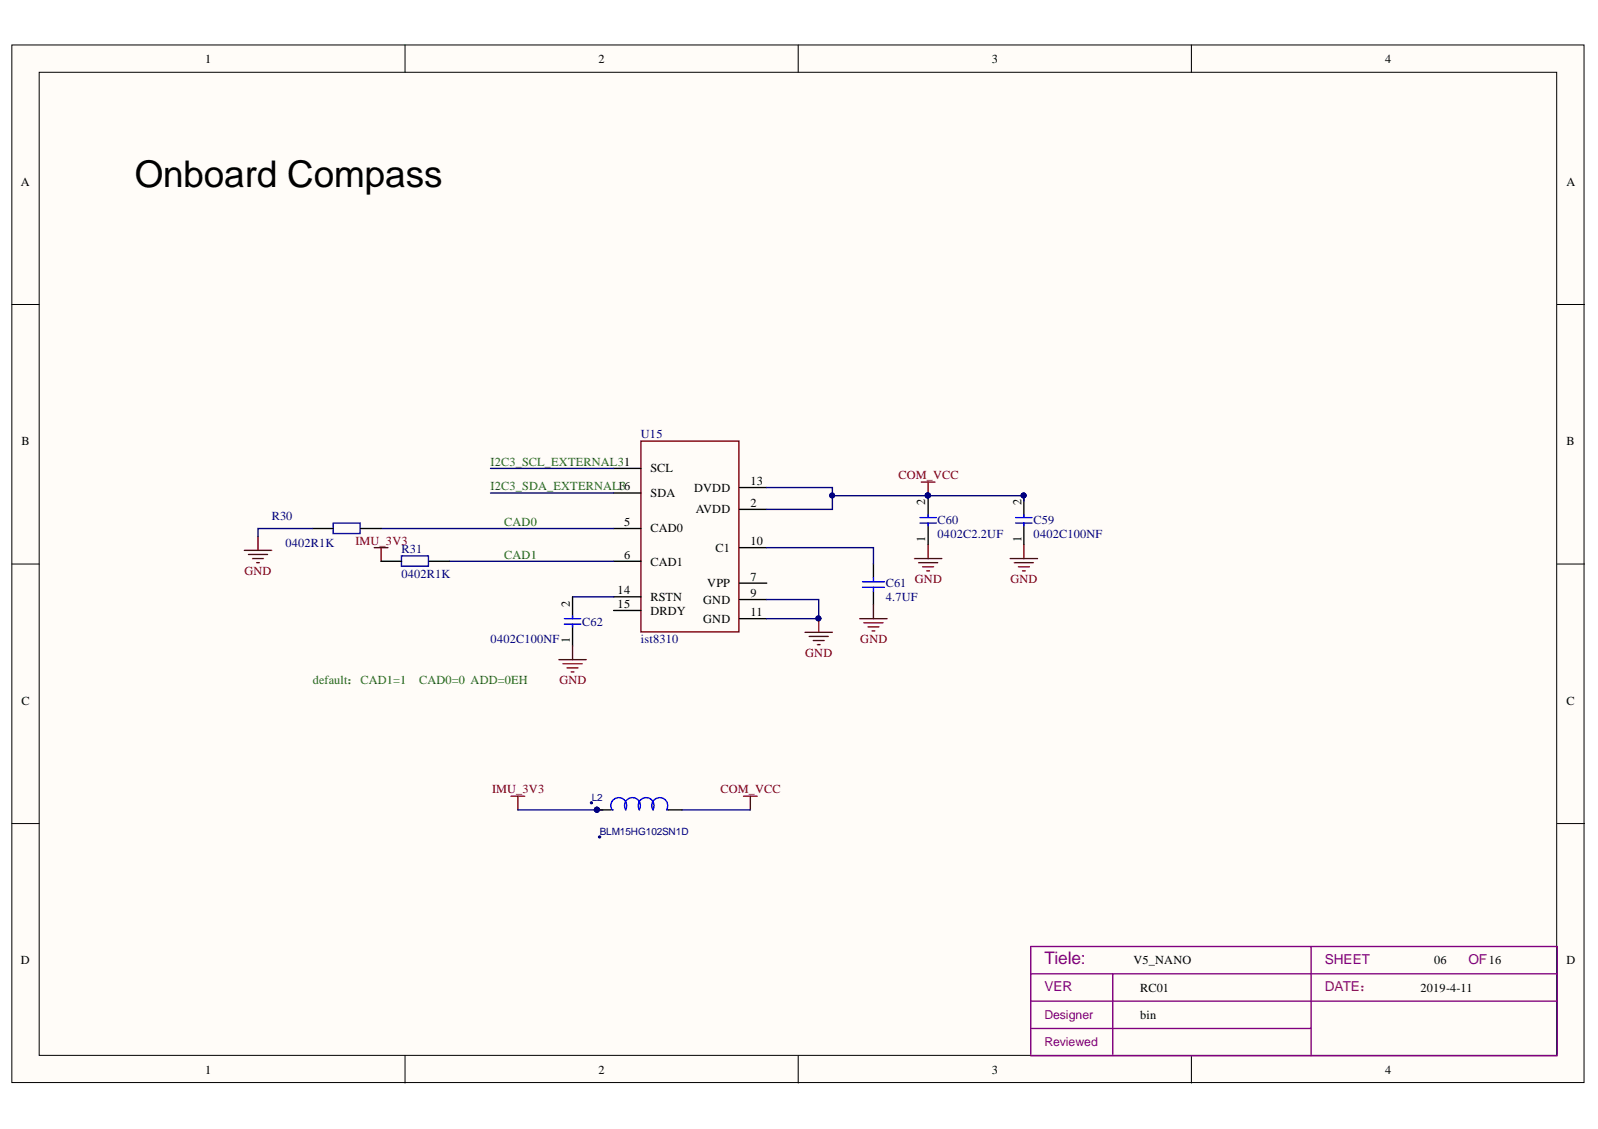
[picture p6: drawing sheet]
<svg xmlns="http://www.w3.org/2000/svg" width="297mm" height="210mm" viewBox="0 0 297 210" stroke-linecap="round" stroke-linejoin="round" font-family="sans-serif">
<defs><g id="words">
<text font-size="6.8" x="25" y="34.8">Onboard Compass</text>
<text font-size="3.2" fill="#7d0089" x="194.2" y="179.1">Tiele:</text>
<g font-size="2.5" fill="#800080">
<text x="246.3" y="179.2">SHEET</text>
<text x="272.9" y="179.2">OF16</text>
<text x="194.2" y="184.3">VER</text>
</g>
<text font-size="2.5" fill="#a1006a" x="246.3" y="184.3">DATE：</text>
<g font-size="2.3">
<text x="38.2" y="11.7">1</text>
<text x="111.3" y="11.7">2</text>
<text x="184.4" y="11.7">3</text>
<text x="257.5" y="11.7">4</text>
<text x="3.9" y="34.5">A</text>
<text x="291.2" y="34.5">A</text>
<text x="4" y="82.8">B</text>
<text x="291.2" y="82.8">B</text>
<text x="120.9" y="87.8">SCL</text>
<text x="120.9" y="92.4">SDA</text>
<text x="129" y="91.4">DVDD</text>
<text x="129.4" y="95.4">AVDD</text>
<text x="139.5" y="94.2">2</text>
<text x="139.5" y="90.1">13</text>
<text x="172" y="93.9" transform="rotate(-90 172 93.9)">2</text>
<text x="189.9" y="93.9" transform="rotate(-90 189.9 93.9)">2</text>
<text x="116" y="97.7">5</text>
<text x="120.9" y="99">CAD0</text>
<text x="139.5" y="101.3">10</text>
<text x="172" y="100.7" transform="rotate(-90 172 100.7)">1</text>
<text x="189.9" y="100.7" transform="rotate(-90 189.9 100.7)">1</text>
<text x="116" y="103.9">6</text>
<text x="120.9" y="105.2">CAD1</text>
<text x="133" y="102.5">C1</text>
<text x="139.5" y="108">7</text>
<text x="105.9" y="112.8" transform="rotate(-90 105.9 112.8)">2</text>
<text x="114.8" y="110.5">14</text>
<text x="114.8" y="113">15</text>
<text x="120.9" y="111.8">RSTN</text>
<text x="130.7" y="112.3">GND</text>
<text x="131.5" y="109.2">VPP</text>
<text x="139.5" y="111">9</text>
<text x="105.9" y="119.5" transform="rotate(-90 105.9 119.5)">1</text>
<text x="120.9" y="114.3">DRDY</text>
<text x="130.7" y="115.8">GND</text>
<text x="139.5" y="114.6">11</text>
<text x="4" y="131">C</text>
<text x="291.2" y="131">C</text>
<text x="3.9" y="179.3">D</text>
<text x="210.7" y="179.3">V5_NANO</text>
<text x="266.6" y="179.3">06</text>
<text x="291.2" y="179.3">D</text>
<text x="211.9" y="184.4">RC01</text>
<text x="264.1" y="184.4">2019-4-11</text>
<text x="211.9" y="189.4">bin</text>
<text x="38.2" y="199.6">1</text>
<text x="111.3" y="199.6">2</text>
<text x="184.4" y="199.6">3</text>
<text x="257.5" y="199.6">4</text>
</g>
<g font-size="2.3" fill="#000080">
<text x="119.1" y="81.5">U15</text>
<text x="50.5" y="96.7">R30</text>
<text x="53" y="101.8">0402R1K</text>
<text x="174.3" y="97.5">C60</text>
<text x="174.3" y="100">0402C2.2UF</text>
<text x="192.1" y="97.5">C59</text>
<text x="192.1" y="100">0402C100NF</text>
<text x="74.6" y="102.8">R31</text>
<text x="74.6" y="107.5">0402R1K</text>
<text x="164.6" y="109.2">C61</text>
<text x="164.6" y="111.8">4.7UF</text>
<text x="91.2" y="119.6">0402C100NF</text>
<text x="108.2" y="116.3">C62</text>
<text x="119.1" y="119.6">ist8310</text>
</g>
<g font-size="2.3" fill="#126a27">
<text x="91.2" y="86.6">I2C3_SCL_EXTERNAL31</text>
<text x="91.2" y="91.1">I2C3_SDA_EXTERNAL136</text>
</g>
<g font-size="2.3" fill="#800000">
<text x="167" y="89.1">COM_VCC</text>
<text x="66.1" y="101.3">IMU_3V3</text>
<text x="45.4" y="106.9">GND</text>
<text x="170.1" y="108.5">GND</text>
<text x="187.8" y="108.5">GND</text>
<text x="159.9" y="119.6">GND</text>
<text x="149.7" y="122.2">GND</text>
<text x="104" y="127.2">GND</text>
<text x="91.5" y="147.5">IMU_3V3</text>
<text x="133.9" y="147.5">COM_VCC</text>
</g>
<g font-size="2.3" fill="#360">
<text x="93.7" y="97.7">CAD0</text>
<text x="93.7" y="103.9">CAD1</text>
<text x="58.1" y="127.2">default：CAD1=1</text>
<text x="77.9" y="127.2">CAD0=0 ADD=0EH</text>
</g>
<g font-size="2.3" fill="#800080">
<text x="194.2" y="189.4">Designer</text>
<text x="194.2" y="194.5">Reviewed</text>
</g>
<g font-size="1.9" fill="#000080">
<text x="110" y="149">L2</text>
<text x="111.5" y="155.3">BLM15HG102SN1D</text>
</g>
</g></defs>
<g fill="#fffcf8" stroke="#000" stroke-width=".19">
<path d="M2.2 8.4h292.2v192.9h-292.2z"/>
<path d="M7.3 13.4h282.1v182.8h-282.1z"/>
</g>
<path d="M75.3 8.4v5M148.4 8.4v5M221.5 8.4v5M2.2 56.6h5.1M289.5 56.6h5M2.2 104.9h5.1M289.5 104.9h5M2.2 153.1h5.1M289.5 153.1h5M75.3 196.3v5.1M148.4 196.3v5.1M221.5 196.3v5.1" fill="none" stroke="#000" stroke-width=".19"/>
<path d="M243.7 176v20.3M191.6 196v-20h97.9v20M191.6 181.1h97.9M191.6 191.2h52.1M191.6 186.1h97.9M191.6 196.3h97.9M206.8 181.1v14.9" fill="none" stroke="#800080" stroke-width=".25"/>
<g fill="none" stroke="#800000" stroke-width=".25">
<path d="M48 99.8v2.5M119.1 82h18.2v35.5h-18.2zM171.3 89.6h2.5M172.5 89.6v2.6M45.4 102.3h5.1M46.2 103.1h3.5M46.9 103.8h2.1M47.7 104.6h.5M69.6 101.8h2.5M70.8 101.8v2.6M149.6 117.6h5.1M150.4 118.3h3.6"/>
<path d="M151.2 119.1h2M151.9 119.8h.5M152.2 115v2.6M159.8 115h5.1M160.6 115.8h3.5M161.3 116.5h2.1M162.1 117.3h.5M162.4 112.5v2.5M170 103.8h5.1M170.7 104.6h3.6M171.5 105.4h2M172.3 106.1h.5"/>
<path d="M172.5 101.3v2.5M187.8 103.8h5.1M188.5 104.6h3.6M189.3 105.4h2M190.1 106.1h.5M190.3 101.3v2.5M103.9 122.6h5.1M104.6 123.4h3.6M105.4 124.2h2M106.2 124.9h.5M106.4 120.1v2.5M95 148h2.5"/>
<path d="M96.3 148v2.6M138.2 148h2.5M139.5 148v2.6"/>
</g>
<g fill="none" stroke="#000" stroke-width=".25">
<path d="M58.1 98.3h3.8M67 98.3h3.8M114.1 87.1h5M114.1 98.3h5M114.1 91.7h5M137.4 94.7h5.1M137.4 90.6h5.1M172.5 92.2v3.8M172.5 97.5v3.8M190.3 92.2v3.8M190.3 97.5v3.8M70.8 104.4h3.9"/>
<path d="M79.7 104.4h3.8M106.4 111v3.8M106.4 116.3v3.8M114.1 104.4h5M114.1 111h5M114.1 113.5h5M137.4 108.4h5.1M137.4 111.5h5.1M137.4 101.8h5.1M137.4 115h5.1M162.4 104.9v2.5M162.4 109.9v2.6"/>
<path d="M111 150.6h2.5M124.2 150.6h2.6"/>
</g>
<path d="M58.1 98.3h-10.1v1.5M70.8 98.3h43.3M91.2 91.7h22.9M91.2 87.1h22.9M142.5 90.6h12.2v4.1h-12.2M154.7 92.2h35.6v1M83.5 104.4h30.6M106.4 111h7.7M142.5 111.5h9.7v3.5h-9.7M142.5 101.8h19.9v3.1M96.3 150.6h15.7M126.8 150.6h12.7" fill="none" stroke="#000080" stroke-width=".25"/>
<g fill="#000080" stroke="#000080" stroke-width=".19">
<circle cx="172.5" cy="92.1" r=".46"/>
<circle cx="152.1" cy="115" r=".46"/>
<circle cx="190.3" cy="92.1" r=".46"/>
<circle cx="154.7" cy="92.1" r=".46"/>
<circle cx="110.9" cy="150.5" r=".46"/>
<circle cx="109.9" cy="149.3" r=".2"/>
<circle cx="111.5" cy="155.6" r=".21"/>
</g>
<g fill="none" stroke="#00f" stroke-width=".25">
<path d="M171 97.2h3M171 96.2h3M172.5 95.7v.5M172.5 97.2v.6M188.8 97.2h3M188.8 96.2h3M190.3 95.7v.5M190.3 97.2v.6M104.9 116h3.1M104.9 115h3.1M106.4 114.5v.5M106.4 116v.5"/>
<path d="M160.3 109.2h4.1M160.3 108.2h4.1M162.4 107.4v.8M162.4 109.2v.7M113.8 150.6h.1M116.3 150.5a1.48 1.48 0 0 0-1.3-2.2 1.48 1.48 0 0 0-1.2 2.3M118.8 150.5a1.48 1.48 0 0 0-1.3-2.2 1.48 1.48 0 0 0-1.2 2.3M121.4 150.5a1.48 1.48 0 0 0-1.3-2.2 1.48 1.48 0 0 0-1.2 2.3M123.9 150.5a1.49 1.49 0 0 0-1.3-2.2 1.49 1.49 0 0 0-1.2 2.3M124 150.6h.1"/>
</g>
<path d="M61.9 97.2h5v2h-5zM74.6 103.3h5v2h-5z" fill="none" stroke="#0000bf" stroke-width=".25"/>
<use href="#words"/>
</svg>
